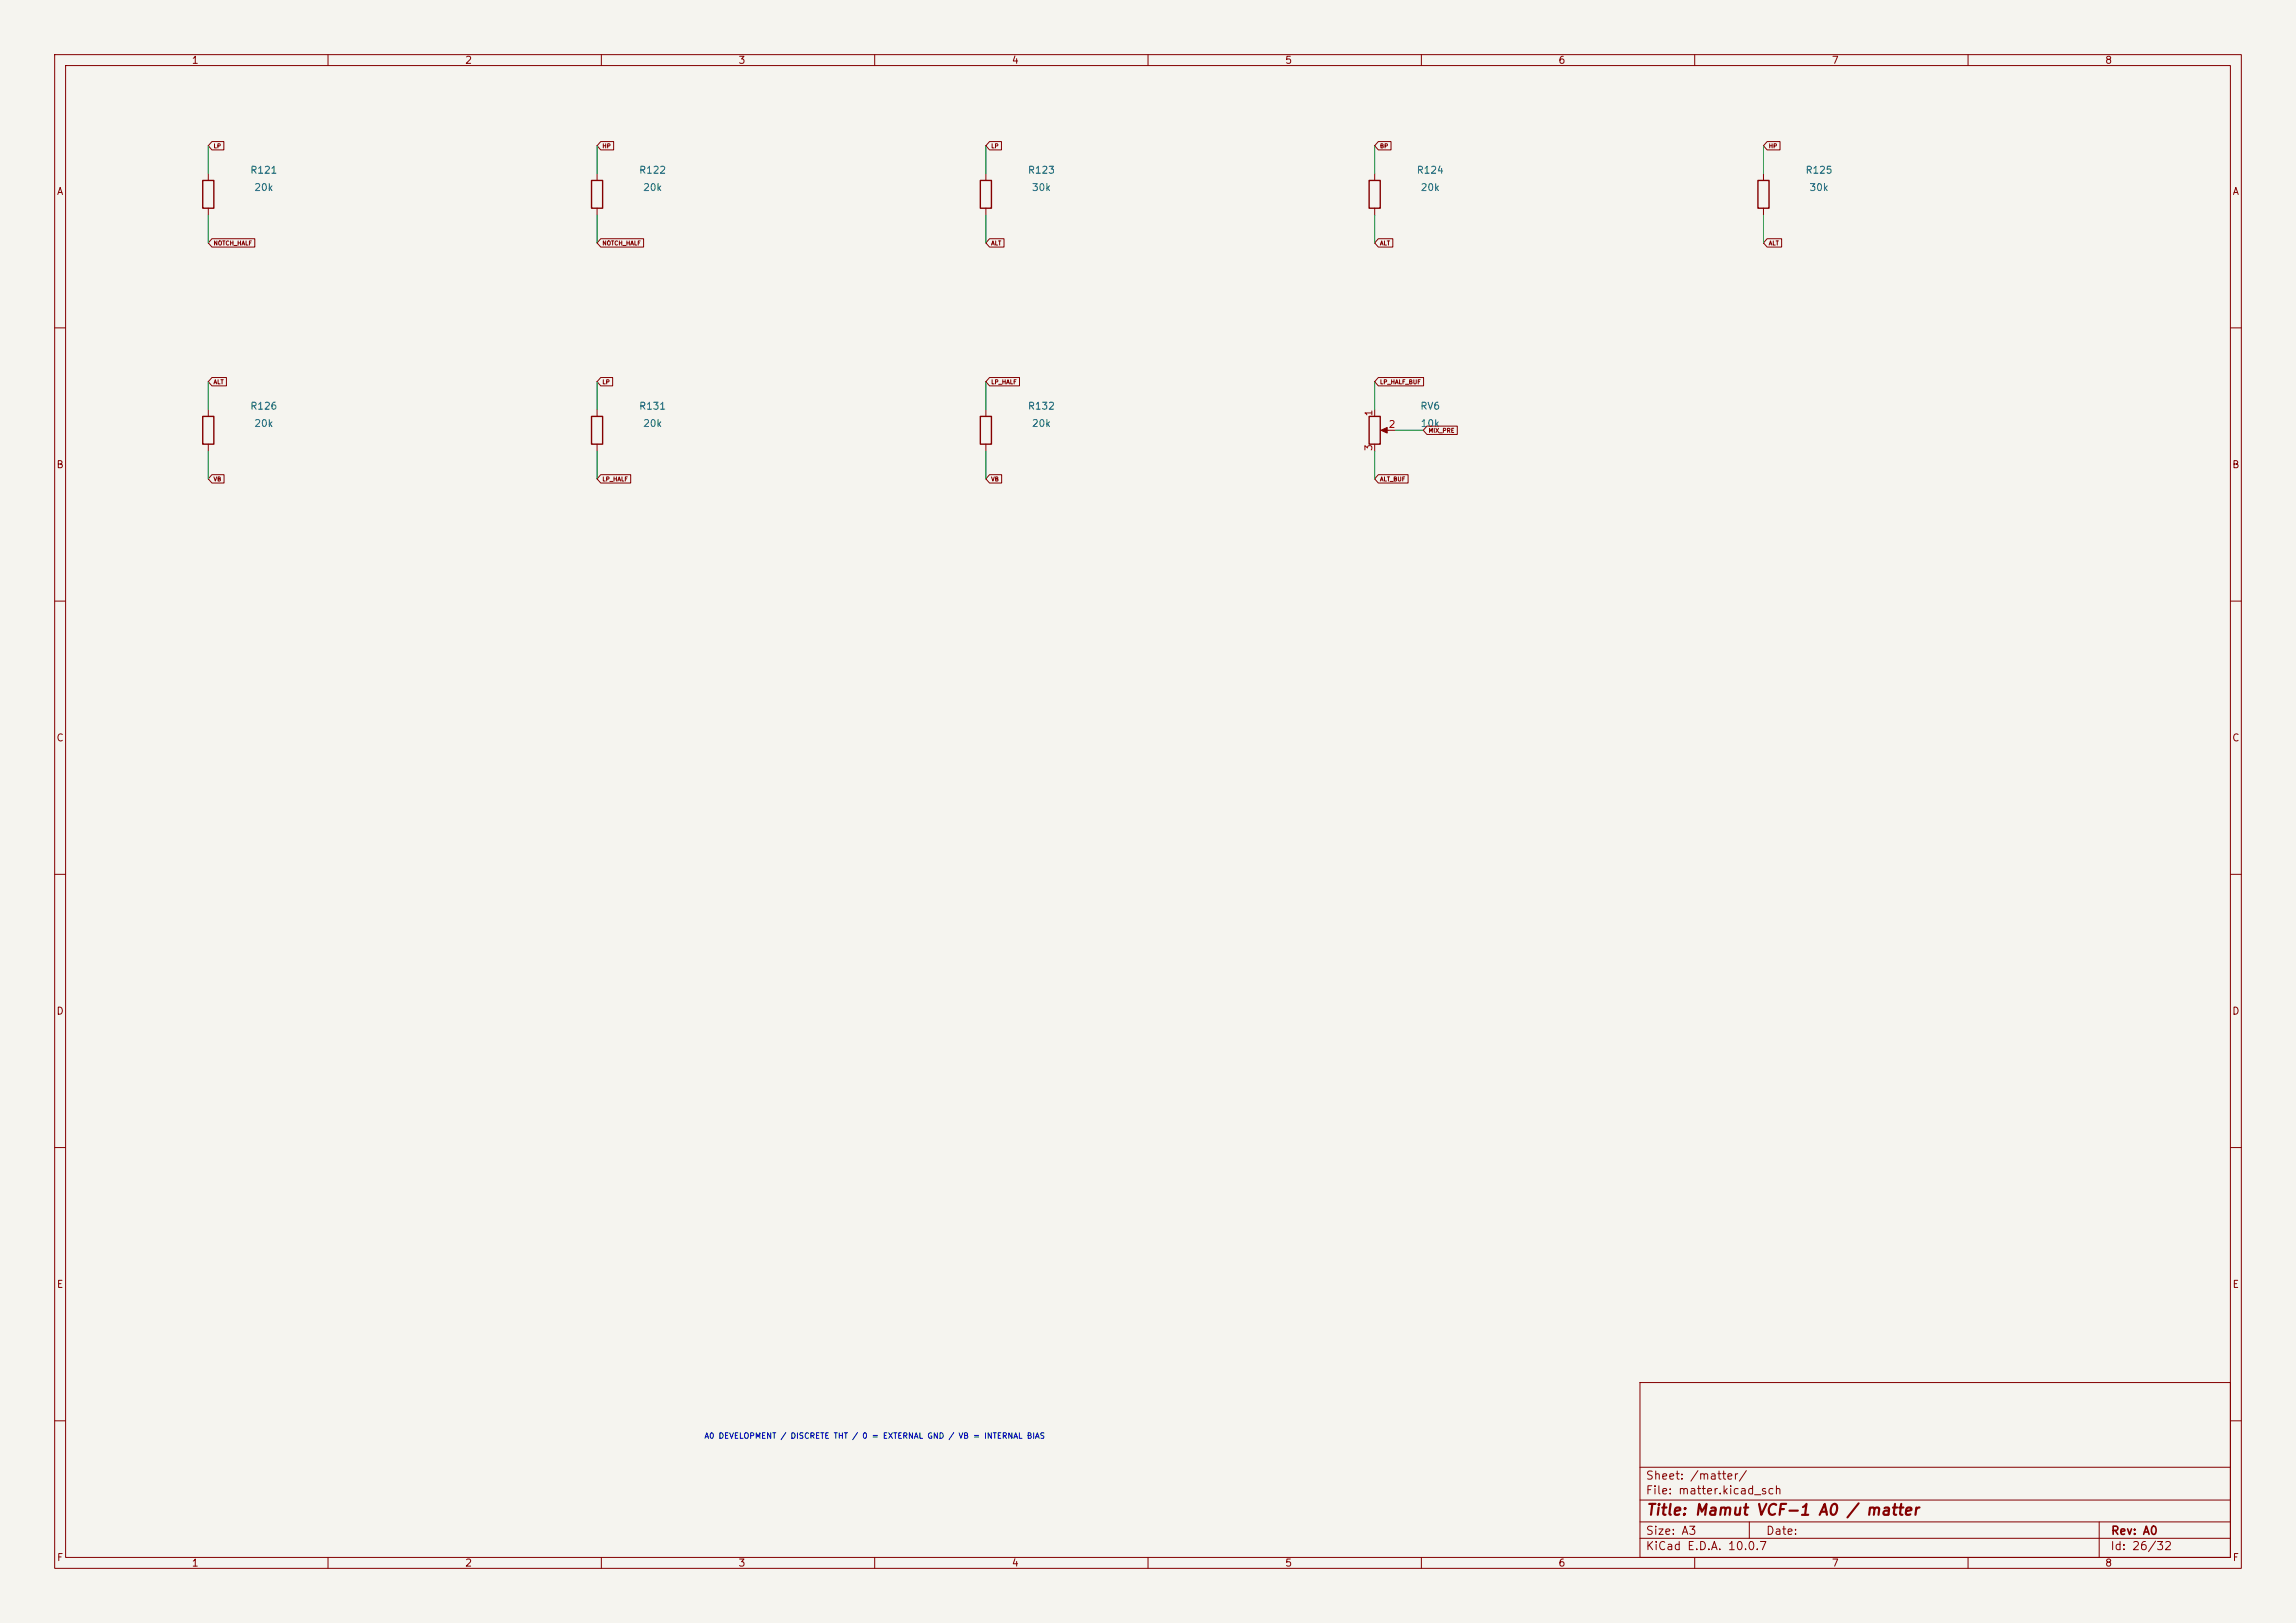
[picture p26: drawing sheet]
<svg xmlns="http://www.w3.org/2000/svg" width="420mm" height="297mm" viewBox="0 0 420 297" stroke-linecap="round" stroke-linejoin="round" font-family="sans-serif">
<defs><g id="words">
<text font-size="2" fill="#840000" x="301" y="277.8">Title: Mamut VCF-1 A0 / matter</text>
<g font-size="1.5" fill="#840000">
<text x="300.9" y="273.8">File: matter.kicad_sch</text>
<text x="300.9" y="271.1">Sheet: /matter/</text>
<text x="300.9" y="281.2">Size: A3</text>
<text x="322.9" y="281.2">Date:</text>
<text x="386" y="281.2">Rev: A0</text>
<text x="300.9" y="284">KiCad E.D.A. 10.0.7</text>
<text x="385.9" y="284">Id: 26/32</text>
</g>
<g font-size="1.3" fill="#840000">
<text x="35" y="12">1</text>
<text x="85" y="12">2</text>
<text x="135" y="12">3</text>
<text x="185" y="12">4</text>
<text x="235" y="12">5</text>
<text x="285" y="12">6</text>
<text x="335" y="12">7</text>
<text x="385" y="12">8</text>
<text x="10.3" y="36">A</text>
<text x="408.3" y="36">A</text>
<text x="10.2" y="86">B</text>
<text x="408.2" y="86">B</text>
<text x="10.2" y="136">C</text>
<text x="408.2" y="136">C</text>
<text x="10.2" y="186">D</text>
<text x="408.2" y="186">D</text>
<text x="10.3" y="236">E</text>
<text x="408.3" y="236">E</text>
<text x="10.3" y="286">F</text>
<text x="35" y="287">1</text>
<text x="85" y="287">2</text>
<text x="135" y="287">3</text>
<text x="185" y="287">4</text>
<text x="235" y="287">5</text>
<text x="285" y="287">6</text>
<text x="335" y="287">7</text>
<text x="385" y="287">8</text>
<text x="408.3" y="286">F</text>
</g>
<g font-size="1.3" fill="#006464">
<text x="45.7" y="32.1">R121</text>
<text x="46.4" y="35.3">20k</text>
<text x="116.8" y="32.1">R122</text>
<text x="117.5" y="35.3">20k</text>
<text x="187.9" y="32.1">R123</text>
<text x="188.6" y="35.3">30k</text>
<text x="259" y="32.1">R124</text>
<text x="259.8" y="35.3">20k</text>
<text x="330.2" y="32.1">R125</text>
<text x="330.9" y="35.3">30k</text>
<text x="45.7" y="75.3">R126</text>
<text x="116.8" y="75.3">R131</text>
<text x="187.9" y="75.3">R132</text>
<text x="259.7" y="75.3">RV6</text>
<text x="46.4" y="78.4">20k</text>
<text x="117.5" y="78.4">20k</text>
<text x="188.6" y="78.4">20k</text>
<text x="259.8" y="78.4">10k</text>
</g>
<g font-size="1.3" fill="#a90000">
<text x="251.3" y="76.3" transform="rotate(-90 251.3 76.3)">1</text>
<text x="251.3" y="82.6" transform="rotate(-90 251.3 82.6)">3</text>
<text x="253.9" y="78.6">2</text>
</g>
<text font-size="1" fill="#0000c2" x="128.7" y="263.5">A0 DEVELOPMENT / DISCRETE THT / 0 = EXTERNAL GND / VB = INTERNAL BIAS</text>
<g font-size=".8" fill="#840000">
<text x="39" y="27.3">LP</text>
<text x="110.1" y="27.3">HP</text>
<text x="181.2" y="27.3">LP</text>
<text x="252.3" y="27.3">BP</text>
<text x="323.5" y="27.3">HP</text>
<text x="39" y="45.1">NOTCH_HALF</text>
<text x="110.1" y="45.1">NOTCH_HALF</text>
<text x="181.2" y="45.1">ALT</text>
<text x="252.3" y="45.1">ALT</text>
<text x="323.5" y="45.1">ALT</text>
<text x="39" y="70.5">ALT</text>
<text x="110.1" y="70.5">LP</text>
<text x="181.2" y="70.5">LP_HALF</text>
<text x="252.3" y="70.5">LP_HALF_BUF</text>
<text x="261.2" y="79.4">MIX_PRE</text>
<text x="39" y="88.3">VB</text>
<text x="110.1" y="88.3">LP_HALF</text>
<text x="181.2" y="88.3">VB</text>
<text x="252.3" y="88.3">ALT_BUF</text>
</g>
</g></defs>
<path d="M0 0h420v297h-420z" fill="#f5f4ef" stroke="#f5f4ef" stroke-width=".18"/>
<g fill="none" stroke="#840000" stroke-width=".18">
<path d="M10 10h400v277h-400zM12 12h396v273h-396zM60 10v2M110 10v2M160 10v2M210 10v2M260 10v2M310 10v2M360 10v2M38.1 31.8v1.2M38.1 38.1v1.3M38.8 25.9h2.1v1.5h-2.1l-.7-.7z"/>
<path d="M109.2 31.8v1.2M109.2 38.1v1.3M109.9 25.9h2.3v1.5h-2.3l-.7-.7zM180.3 31.8v1.2M180.3 38.1v1.3M181 25.9h2.2v1.5h-2.2l-.7-.7zM251.5 31.8v1.2M251.5 38.1v1.3M252.1 25.9h2.4v1.5h-2.4l-.6-.7zM322.6 31.8v1.2M322.6 38.1v1.3M323.2 25.9h2.4v1.5h-2.4l-.6-.7z"/>
<path d="M38.8 43.7h7.8v1.5h-7.8l-.7-.7zM109.9 43.7h7.8v1.5h-7.8l-.7-.7zM181 43.7h2.7v1.5h-2.7l-.7-.7zM252.1 43.7h2.7v1.5h-2.7l-.6-.7zM323.2 43.7h2.7v1.5h-2.7l-.6-.7zM10 60h2M38.1 74.9v1.3M38.8 69.1h2.6v1.5h-2.6l-.7-.7zM109.2 74.9v1.3M109.9 69.1h2.2v1.5h-2.2l-.7-.7zM180.3 74.9v1.3M181 69.1h5.5v1.5h-5.5l-.7-.7z"/>
<path d="M251.5 74.9v1.3M252.1 69.1h8.3v1.5h-8.3l-.6-.7zM253 78.7h2.3M261 78h5.6v1.5h-5.6l-.7-.8zM408 60h2M38.1 81.3v1.3M38.8 86.9h2.2v1.5h-2.2l-.7-.8zM109.2 81.3v1.3M109.9 86.9h5.5v1.5h-5.5l-.7-.8zM180.3 81.3v1.3M181 86.9h2.2v1.5h-2.2l-.7-.8zM251.5 81.3v1.3"/>
<path d="M252.1 86.9h5.5v1.5h-5.5l-.6-.8zM10 110h2M408 110h2M10 160h2M408 160h2M10 210h2M408 210h2M300 253h108v32h-108zM10 260h2M300 278.5h108M300 274.5h108M300 268.5h108"/>
<path d="M320 278.5v3M384 278.5v6.5M408 260h2M60 285v2M110 285v2M160 285v2M210 285v2M260 285v2M300 281.5h108M310 285v2M360 285v2"/>
</g>
<path d="M37.1 33h2v5.1h-2zM108.2 33h2v5.1h-2zM179.3 33h2.1v5.1h-2.1zM250.4 33h2.1v5.1h-2.1zM321.6 33h2v5.1h-2zM37.1 76.2h2v5.1h-2zM108.2 76.2h2v5.1h-2zM179.3 76.2h2.1v5.1h-2.1zM250.4 76.2h2.1v5.1h-2.1z" fill="none" stroke="#840000" stroke-width=".25"/>
<path d="M252.6 78.7l1.1-.5v1z" fill="#840000" stroke="#840000" stroke-width=".18"/>
<g fill="none" stroke="#009600" stroke-width=".18">
<path d="M38.1 26.7v5.1M38.1 39.4v5.1M109.2 26.7v5.1M109.2 39.4v5.1M180.3 26.7v5.1M180.3 39.4v5.1M251.5 26.7v5.1M251.5 39.4v5.1M322.6 26.7v5.1M322.6 39.4v5.1M38.1 69.9v5M109.2 69.9v5"/>
<path d="M180.3 69.9v5M251.5 69.9v5M255.3 78.7h5M38.1 82.6v5M109.2 82.6v5M180.3 82.6v5M251.5 82.6v5"/>
</g>
<use href="#words"/>
</svg>
